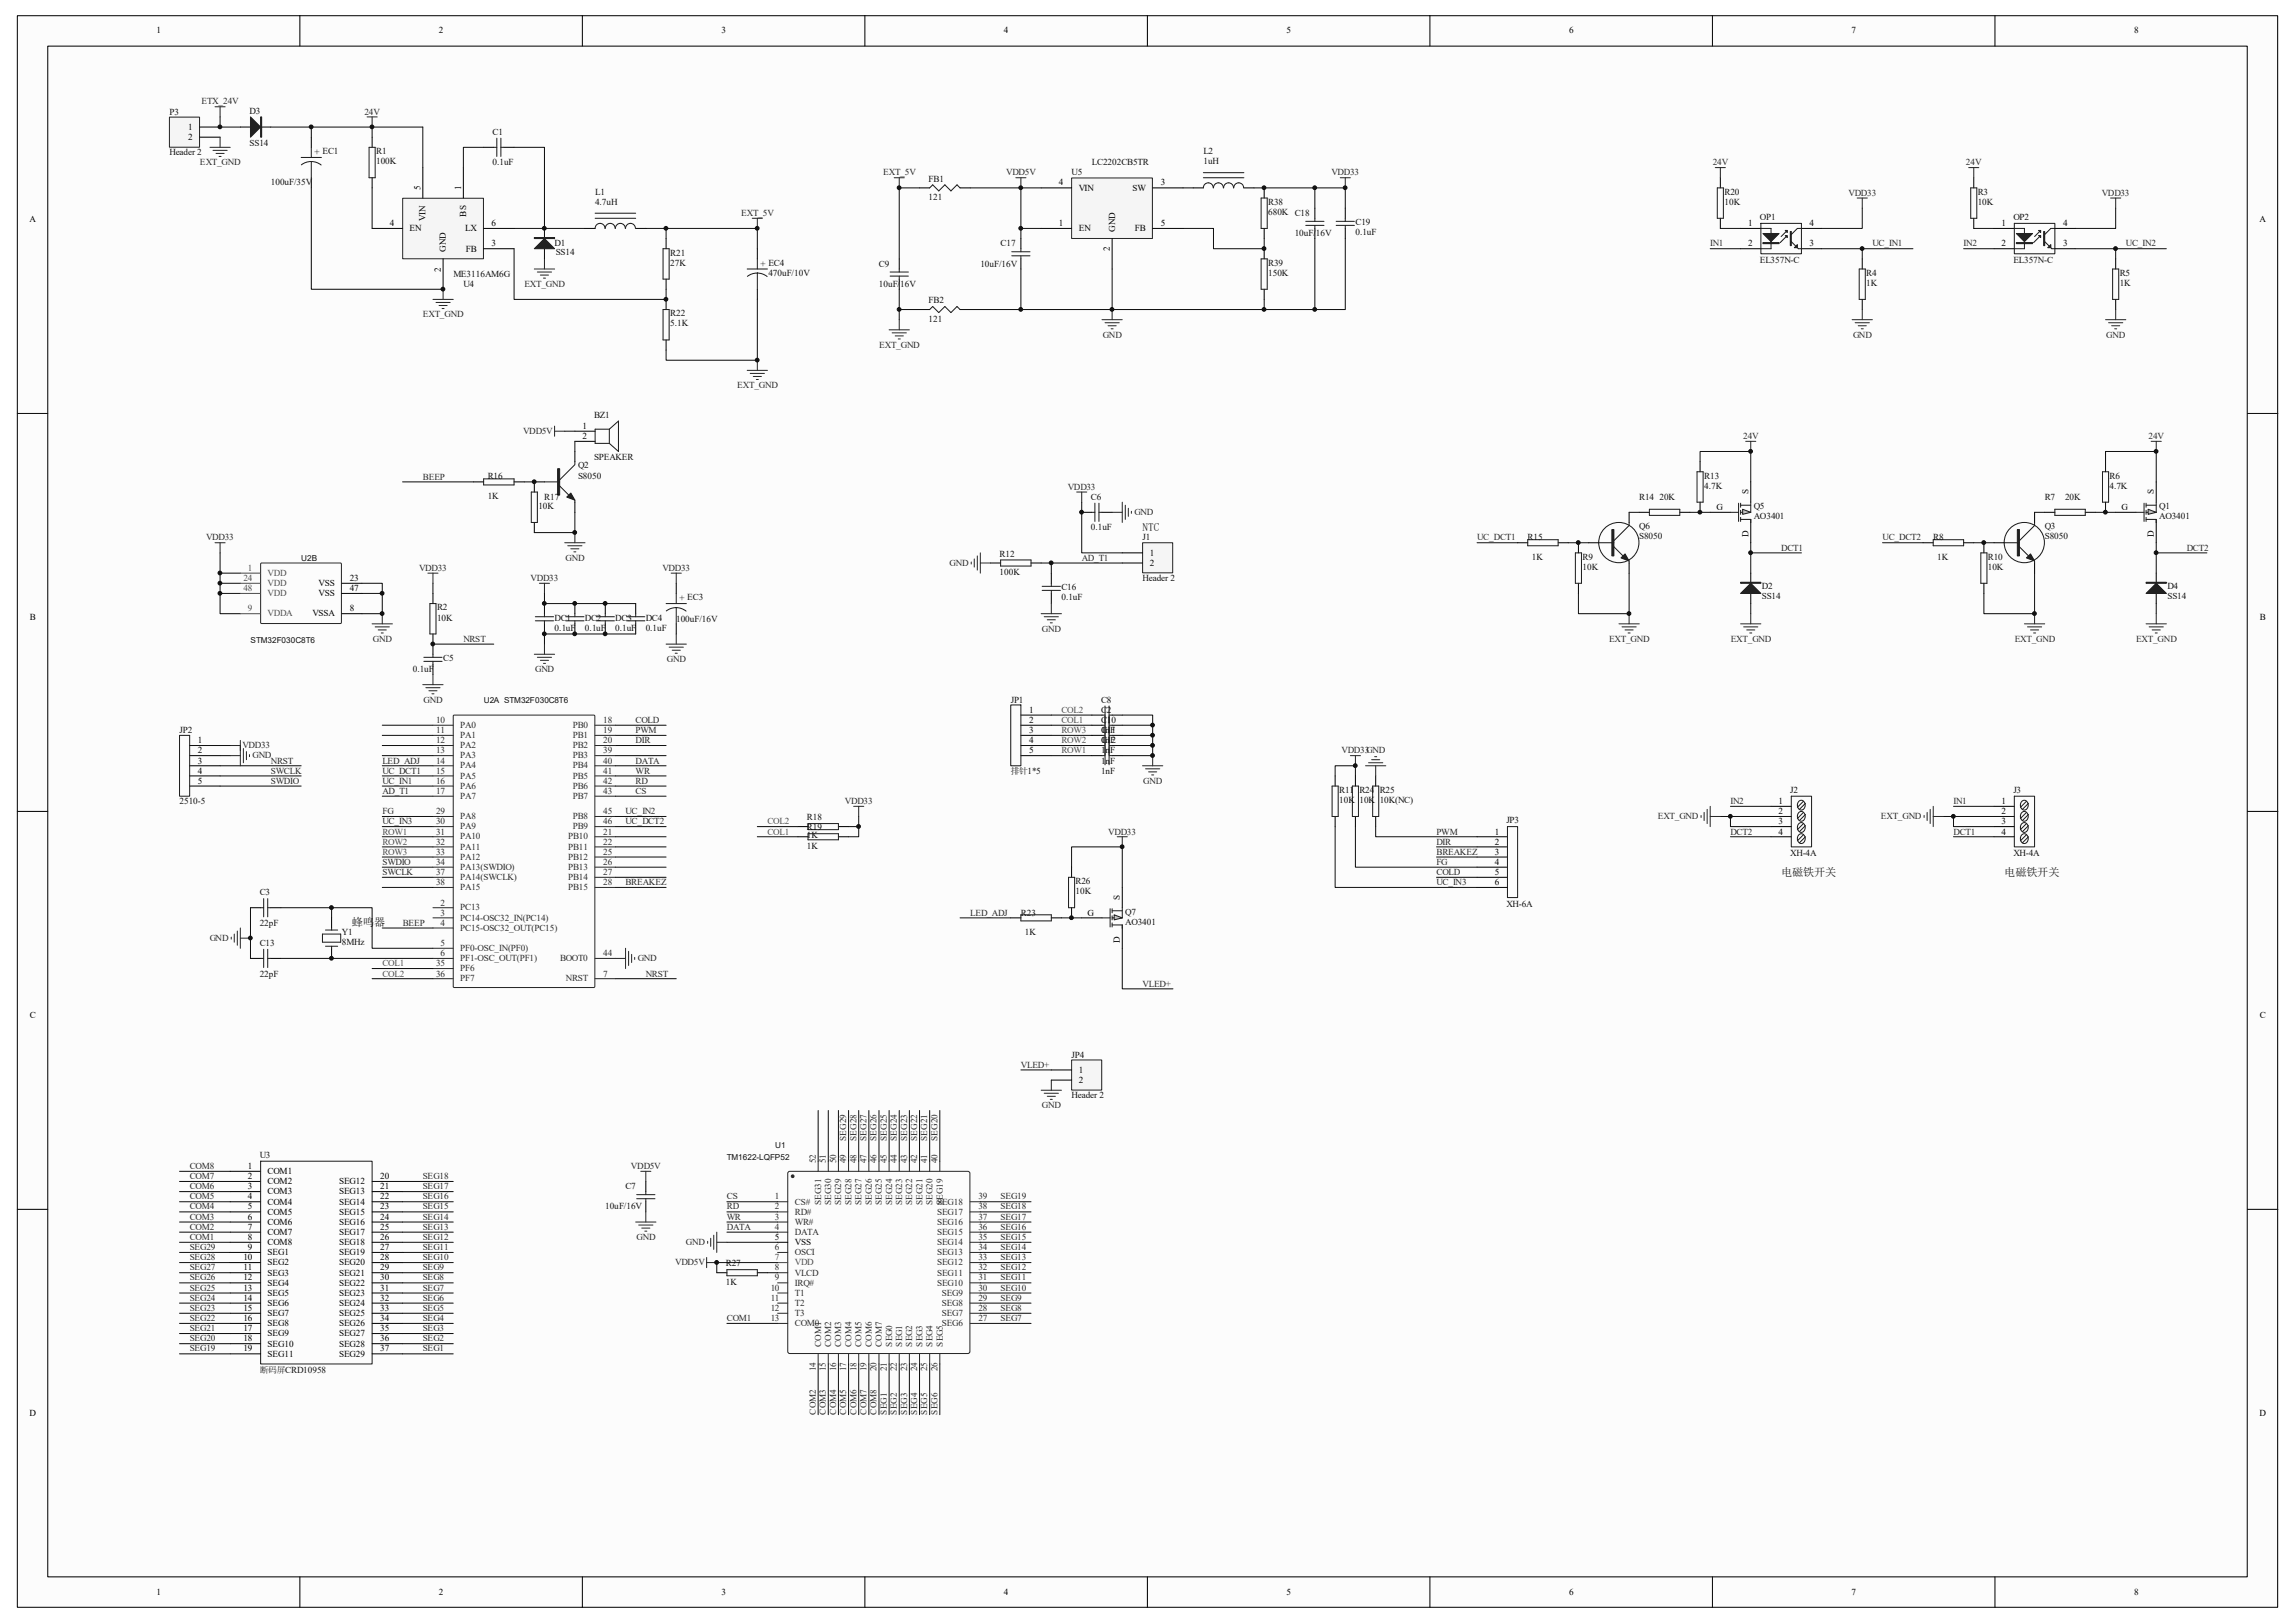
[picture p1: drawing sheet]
<svg xmlns="http://www.w3.org/2000/svg" width="297mm" height="210mm" viewBox="0 0 297 210" stroke-linecap="round" stroke-linejoin="round" font-family="sans-serif">
<defs><g id="words">
<g font-size="1.4" fill="#0e0e0e">
<text x="147.9" y="68.7">NTC</text>
<text x="230.5" y="113.3">电磁铁开关</text>
<text x="259.4" y="113.3">电磁铁开关</text>
<text x="45.6" y="119.9">蜂鸣器</text>
</g>
<g font-size="1.2">
<text x="20.2" y="4.3">1</text>
<text x="56.8" y="4.3">2</text>
<text x="93.4" y="4.3">3</text>
<text x="129.9" y="4.3">4</text>
<text x="166.5" y="4.3">5</text>
<text x="203.1" y="4.3">6</text>
<text x="239.6" y="4.3">7</text>
<text x="276.2" y="4.3">8</text>
<text x="24.3" y="16.8">1</text>
<text x="24.3" y="18.1">2</text>
<text x="3.8" y="28.8">A</text>
<text x="50.5" y="29.3">4</text>
<text x="53" y="29.9">EN</text>
<text x="54.4" y="24.6" transform="rotate(-90 54.4 24.6)">5</text>
<text x="55.1" y="28.6" transform="rotate(-90 55.1 28.6)">VIN</text>
<text x="59.7" y="24.6" transform="rotate(-90 59.7 24.6)">1</text>
<text x="60.2" y="29.9">LX</text>
<text x="60.3" y="28" transform="rotate(-90 60.3 28)">BS</text>
<text x="63.6" y="29.3">6</text>
<text x="137" y="29.3">1</text>
<text x="137" y="24">4</text>
<text x="139.6" y="29.9">EN</text>
<text x="139.6" y="24.7">VIN</text>
<text x="144.3" y="30" transform="rotate(-90 144.3 30)">GND</text>
<text x="146.6" y="24.7">SW</text>
<text x="146.9" y="29.9">FB</text>
<text x="150.2" y="29.3">5</text>
<text x="150.2" y="24">3</text>
<text x="226.2" y="29.3">1</text>
<text x="234.2" y="29.3">4</text>
<text x="259" y="29.3">1</text>
<text x="267" y="29.3">4</text>
<text x="292.4" y="28.8">A</text>
<text x="57.1" y="35.1" transform="rotate(-90 57.1 35.1)">2</text>
<text x="57.7" y="32.6" transform="rotate(-90 57.7 32.6)">GND</text>
<text x="60.3" y="32.6">FB</text>
<text x="63.6" y="31.9">3</text>
<text x="143.6" y="32.5" transform="rotate(-90 143.6 32.5)">2</text>
<text x="226.2" y="31.9">2</text>
<text x="234.2" y="31.9">3</text>
<text x="259" y="31.9">2</text>
<text x="267" y="31.9">3</text>
<text x="75.4" y="55.5">1</text>
<text x="75.4" y="56.8">2</text>
<text x="222.1" y="66">G</text>
<text x="226.3" y="63.9" transform="rotate(-90 226.3 63.9)">S</text>
<text x="274.6" y="66">G</text>
<text x="278.8" y="63.9" transform="rotate(-90 278.8 63.9)">S</text>
<text x="148.8" y="71.9">1</text>
<text x="226.3" y="69.5" transform="rotate(-90 226.3 69.5)">D</text>
<text x="278.8" y="69.5" transform="rotate(-90 278.8 69.5)">D</text>
<text x="41.2" y="75.8">VSS</text>
<text x="41.2" y="77.1">VSS</text>
<text x="45.3" y="75.2">23</text>
<text x="45.3" y="76.5">47</text>
<text x="148.8" y="73.2">2</text>
<text x="3.9" y="80.3">B</text>
<text x="40.4" y="79.8">VSSA</text>
<text x="45.3" y="79.1">8</text>
<text x="292.4" y="80.3">B</text>
<text x="133.2" y="92.2">1</text>
<text x="133.2" y="93.6">2</text>
<text x="133.2" y="94.9">3</text>
<text x="25.6" y="96.2">1</text>
<text x="25.6" y="97.5">2</text>
<text x="25.6" y="98.8">3</text>
<text x="25.6" y="100.1">4</text>
<text x="25.6" y="101.4">5</text>
<text x="133.2" y="96.2">4</text>
<text x="133.2" y="97.5">5</text>
<text x="193.5" y="108">1</text>
<text x="230.2" y="104.1">1</text>
<text x="230.2" y="105.4">2</text>
<text x="230.2" y="106.7">3</text>
<text x="230.2" y="108">4</text>
<text x="259" y="104.1">1</text>
<text x="259" y="105.4">2</text>
<text x="259" y="106.7">3</text>
<text x="259" y="108">4</text>
<text x="193.5" y="109.3">2</text>
<text x="193.5" y="110.6">3</text>
<text x="193.5" y="111.9">4</text>
<text x="193.5" y="113.2">5</text>
<text x="140.8" y="118.5">G</text>
<text x="144.9" y="116.4" transform="rotate(-90 144.9 116.4)">S</text>
<text x="193.5" y="114.6">6</text>
<text x="144.9" y="122" transform="rotate(-90 144.9 122)">D</text>
<text x="3.9" y="131.7">C</text>
<text x="292.4" y="131.7">C</text>
<text x="139.6" y="138.8">1</text>
<text x="139.6" y="140.1">2</text>
<text x="32.1" y="155.2">4</text>
<text x="32.1" y="152.6">2</text>
<text x="32.1" y="153.9">3</text>
<text x="32.1" y="151.3">1</text>
<text x="34.6" y="155.9">COM4</text>
<text x="34.6" y="153.2">COM2</text>
<text x="34.6" y="154.6">COM3</text>
<text x="34.6" y="151.9">COM1</text>
<text x="43.9" y="153.2">SEG12</text>
<text x="43.9" y="154.6">SEG13</text>
<text x="43.9" y="155.9">SEG14</text>
<text x="49.2" y="152.6">20</text>
<text x="49.2" y="153.9">21</text>
<text x="49.2" y="155.2">22</text>
<text x="32.1" y="160.4">8</text>
<text x="32.1" y="156.5">5</text>
<text x="32.1" y="157.8">6</text>
<text x="32.1" y="159.1">7</text>
<text x="32.1" y="161.8">9</text>
<text x="34.6" y="161.1">COM8</text>
<text x="34.6" y="157.2">COM5</text>
<text x="34.6" y="158.5">COM6</text>
<text x="34.6" y="159.8">COM7</text>
<text x="43.9" y="157.2">SEG15</text>
<text x="43.9" y="158.5">SEG16</text>
<text x="43.9" y="159.8">SEG17</text>
<text x="43.9" y="161.1">SEG18</text>
<text x="49.2" y="156.5">23</text>
<text x="49.2" y="157.8">24</text>
<text x="49.2" y="159.1">25</text>
<text x="49.2" y="160.4">26</text>
<text x="49.2" y="161.8">27</text>
<text x="100.3" y="160.4">5</text>
<text x="102.9" y="161.1">VSS</text>
<text x="31.5" y="163.1">10</text>
<text x="31.5" y="164.4">11</text>
<text x="31.5" y="165.7">12</text>
<text x="31.5" y="167">13</text>
<text x="34.6" y="162.4">SEG1</text>
<text x="34.6" y="163.7">SEG2</text>
<text x="34.6" y="165.1">SEG3</text>
<text x="34.6" y="166.4">SEG4</text>
<text x="34.6" y="167.7">SEG5</text>
<text x="43.9" y="162.4">SEG19</text>
<text x="43.9" y="163.7">SEG20</text>
<text x="43.9" y="165.1">SEG21</text>
<text x="43.9" y="166.4">SEG22</text>
<text x="43.9" y="167.7">SEG23</text>
<text x="49.2" y="163.1">28</text>
<text x="49.2" y="164.4">29</text>
<text x="49.2" y="165.7">30</text>
<text x="49.2" y="167">31</text>
<text x="31.5" y="168.3">14</text>
<text x="31.5" y="169.6">15</text>
<text x="31.5" y="170.9">16</text>
<text x="31.5" y="172.3">17</text>
<text x="31.5" y="173.6">18</text>
<text x="34.6" y="169">SEG6</text>
<text x="34.6" y="170.3">SEG7</text>
<text x="34.6" y="171.6">SEG8</text>
<text x="34.6" y="172.9">SEG9</text>
<text x="43.9" y="169">SEG24</text>
<text x="43.9" y="170.3">SEG25</text>
<text x="43.9" y="171.6">SEG26</text>
<text x="43.9" y="172.9">SEG27</text>
<text x="49.2" y="168.3">32</text>
<text x="49.2" y="169.6">33</text>
<text x="49.2" y="170.9">34</text>
<text x="49.2" y="172.3">35</text>
<text x="49.2" y="173.6">36</text>
<text x="31.5" y="174.9">19</text>
<text x="34.6" y="174.2">SEG10</text>
<text x="34.6" y="175.6">SEG11</text>
<text x="43.9" y="174.2">SEG28</text>
<text x="43.9" y="175.6">SEG29</text>
<text x="49.2" y="174.9">37</text>
<text x="3.8" y="183.3">D</text>
<text x="292.4" y="183.3">D</text>
<text x="20.2" y="206.4">1</text>
<text x="56.8" y="206.4">2</text>
<text x="93.4" y="206.4">3</text>
<text x="129.9" y="206.4">4</text>
<text x="166.5" y="206.4">5</text>
<text x="203.1" y="206.4">6</text>
<text x="239.6" y="206.4">7</text>
<text x="276.2" y="206.4">8</text>
</g>
<g font-size="1.2" fill="#0e0e0e">
<text x="21.9" y="14.8">P3</text>
<text x="32.3" y="14.7">D3</text>
<text x="63.8" y="17.4">C1</text>
<text x="21.9" y="20.1">Header 2</text>
<text x="32.3" y="18.9">SS14</text>
<text x="40.7" y="20.1">+ EC1</text>
<text x="48.7" y="19.9">R1</text>
<text x="48.7" y="21.3">100K</text>
<text x="63.8" y="21.4">0.1uF</text>
<text x="120.2" y="23.5">FB1</text>
<text x="138.7" y="22.7">U5</text>
<text x="141.3" y="21.4">LC2202CB5TR</text>
<text x="155.7" y="19.9">L2</text>
<text x="155.7" y="21.3">1uH</text>
<text x="35.1" y="24">100uF/35V</text>
<text x="77" y="25.2">L1</text>
<text x="77" y="26.5">4.7uH</text>
<text x="120.2" y="25.9">121</text>
<text x="164.1" y="26.5">R38</text>
<text x="164.1" y="27.8">680K C18</text>
<text x="175.4" y="29.1">C19</text>
<text x="223.2" y="25.2">R20</text>
<text x="223.2" y="26.5">10K</text>
<text x="227.8" y="28.5">OP1</text>
<text x="255.9" y="25.2">R3</text>
<text x="255.9" y="26.5">10K</text>
<text x="260.6" y="28.5">OP2</text>
<text x="58.7" y="35.8">ME3116AM6G</text>
<text x="71.8" y="31.9">D1</text>
<text x="71.9" y="32.9">SS14</text>
<text x="86.7" y="33.1">R21</text>
<text x="86.7" y="34.4">27K</text>
<text x="98.4" y="34.5">+ EC4</text>
<text x="99.4" y="35.7">470uF/10V</text>
<text x="113.7" y="34.5">C9</text>
<text x="126.9" y="34.5">10uF/16V</text>
<text x="129.5" y="31.9">C17</text>
<text x="164.1" y="34.4">R39</text>
<text x="164.1" y="35.7">150K</text>
<text x="167.6" y="30.6">10uF/16V</text>
<text x="175.4" y="30.4">0.1uF</text>
<text x="227.8" y="34">EL357N-C</text>
<text x="241.5" y="35.7">R4</text>
<text x="260.6" y="34">EL357N-C</text>
<text x="274.3" y="35.7">R5</text>
<text x="60" y="37.1">U4</text>
<text x="86.7" y="40.9">R22</text>
<text x="113.7" y="37.1">10uF/16V</text>
<text x="120.2" y="39.2">FB2</text>
<text x="120.2" y="41.6">121</text>
<text x="241.5" y="37">1K</text>
<text x="274.3" y="37">1K</text>
<text x="86.7" y="42.2">5.1K</text>
<text x="76.9" y="54.1">BZ1</text>
<text x="76.9" y="59.6">SPEAKER</text>
<text x="63.1" y="61.9">R16</text>
<text x="63.1" y="64.6">1K</text>
<text x="69.7" y="65.9">10K</text>
<text x="70.4" y="64.7">R17</text>
<text x="74.8" y="60.6">Q2</text>
<text x="74.8" y="61.9">S8050</text>
<text x="141.2" y="64.7">C6</text>
<text x="212.1" y="64.7">R14 20K</text>
<text x="220.6" y="61.9">R13</text>
<text x="220.6" y="63.2">4.7K</text>
<text x="227" y="65.9">Q5</text>
<text x="264.6" y="64.7">R7</text>
<text x="267.3" y="64.7">20K</text>
<text x="273" y="61.9">R6</text>
<text x="273" y="63.2">4.7K</text>
<text x="279.4" y="65.9">Q1</text>
<text x="141.2" y="68.6">0.1uF</text>
<text x="147.9" y="69.9">J1</text>
<text x="197.7" y="69.9">R15</text>
<text x="212.1" y="68.5">Q6</text>
<text x="212.1" y="69.8">S8050</text>
<text x="227" y="67.2">AO3401</text>
<text x="250.2" y="69.9">R8</text>
<text x="264.6" y="68.5">Q3</text>
<text x="264.6" y="69.8">S8050</text>
<text x="279.4" y="67.2">AO3401</text>
<text x="87.9" y="77.8">+ EC3</text>
<text x="129.4" y="72.1">R12</text>
<text x="129.4" y="74.4">100K</text>
<text x="137.4" y="76.4">C16</text>
<text x="137.4" y="77.7">0.1uF</text>
<text x="147.9" y="75.2">Header 2</text>
<text x="198.2" y="72.4">1K</text>
<text x="204.8" y="72.4">R9</text>
<text x="204.8" y="73.7">10K</text>
<text x="228" y="76.2">D2</text>
<text x="228" y="77.6">SS14</text>
<text x="250.7" y="72.4">1K</text>
<text x="257.3" y="72.4">R10</text>
<text x="257.3" y="73.7">10K</text>
<text x="280.5" y="76.2">D4</text>
<text x="280.5" y="77.6">SS14</text>
<text x="56.6" y="79">R2</text>
<text x="56.6" y="80.3">10K</text>
<text x="71.8" y="80.3">DC1</text>
<text x="71.8" y="81.6">0.1uF</text>
<text x="75.7" y="80.3">DC2</text>
<text x="75.7" y="81.6">0.1uF</text>
<text x="79.6" y="80.3">DC3</text>
<text x="79.6" y="81.6">0.1uF</text>
<text x="83.6" y="80.3">DC4</text>
<text x="83.6" y="81.6">0.1uF</text>
<text x="87.5" y="80.4">100uF/16V</text>
<text x="53.4" y="87">0.1uF</text>
<text x="57.4" y="85.6">C5</text>
<text x="23.2" y="94.9">JP2</text>
<text x="130.8" y="90.9">JP1</text>
<text x="142.5" y="90.9">C8</text>
<text x="142.5" y="94.9">1nF</text>
<text x="142.5" y="92.2">C2</text>
<text x="142.5" y="93.6">C10</text>
<text x="142.5" y="94.9">C11</text>
<text x="142.5" y="96.2">1nF</text>
<text x="142.5" y="97.5">1nF</text>
<text x="142.5" y="98.8">1nF</text>
<text x="142.5" y="96.2">C12</text>
<text x="142.5" y="100.1">1nF</text>
<text x="23.2" y="104.1">2510-5</text>
<text x="104.4" y="106.1">R18</text>
<text x="104.4" y="107.4">R19</text>
<text x="173.3" y="102.6">R11</text>
<text x="173.3" y="103.9">10K</text>
<text x="175.9" y="102.6">R24</text>
<text x="175.9" y="103.9">10K</text>
<text x="178.6" y="102.6">R25</text>
<text x="178.6" y="103.9">10K(NC)</text>
<text x="194.9" y="106.6">JP3</text>
<text x="231.7" y="102.6">J2</text>
<text x="260.6" y="102.6">J3</text>
<text x="104.4" y="108.5">1K</text>
<text x="104.4" y="109.8">1K</text>
<text x="231.7" y="110.7">XH-4A</text>
<text x="260.6" y="110.7">XH-4A</text>
<text x="33.6" y="115.9">C3</text>
<text x="33.6" y="119.8">22pF</text>
<text x="132.1" y="118.5">R23</text>
<text x="139.2" y="114.4">R26</text>
<text x="139.2" y="115.7">10K</text>
<text x="145.6" y="118.4">Q7</text>
<text x="145.6" y="119.7">AO3401</text>
<text x="194.9" y="117.3">XH-6A</text>
<text x="33.6" y="122.4">C13</text>
<text x="44.2" y="121">Y1</text>
<text x="44.2" y="122.3">8MHz</text>
<text x="132.6" y="121">1K</text>
<text x="33.6" y="126.4">22pF</text>
<text x="138.7" y="136.9">JP4</text>
<text x="138.7" y="142.1">Header 2</text>
<text x="33.6" y="149.8">U3</text>
<text x="80.9" y="153.9">C7</text>
<text x="78.3" y="156.5">10uF/16V</text>
<text x="93.9" y="163.9">R27</text>
<text x="93.9" y="166.2">1K</text>
</g>
<g font-size="1.2" fill="#262626">
<text x="26.1" y="13.5">ETX_24V</text>
<text x="47.2" y="14.8">24V</text>
<text x="25.9" y="21.4">EXT_GND</text>
<text x="114.3" y="22.7">EXT_5V</text>
<text x="130.2" y="22.7">VDD5V</text>
<text x="172.3" y="22.7">VDD33</text>
<text x="221.7" y="21.4">24V</text>
<text x="254.4" y="21.4">24V</text>
<text x="95.9" y="27.9">EXT_5V</text>
<text x="239.2" y="25.3">VDD33</text>
<text x="272" y="25.3">VDD33</text>
<text x="221.3" y="31.9">IN1</text>
<text x="242.3" y="31.9">UC_IN1</text>
<text x="254.1" y="31.9">IN2</text>
<text x="275.1" y="31.9">UC_IN2</text>
<text x="54.7" y="41.1">EXT_GND</text>
<text x="67.9" y="37.1">EXT_GND</text>
<text x="113.8" y="45">EXT_GND</text>
<text x="142.7" y="43.7">GND</text>
<text x="239.8" y="43.7">GND</text>
<text x="272.6" y="43.7">GND</text>
<text x="95.4" y="50.2">EXT_GND</text>
<text x="67.7" y="56.2">VDD5V</text>
<text x="225.6" y="56.8">24V</text>
<text x="278" y="56.8">24V</text>
<text x="54.7" y="62.1">BEEP</text>
<text x="138.2" y="63.4">VDD33</text>
<text x="26.7" y="69.9">VDD33</text>
<text x="146.8" y="66.7">GND</text>
<text x="191.2" y="69.9">UC_DCT1</text>
<text x="230.5" y="71.2">DCT1</text>
<text x="243.6" y="69.9">UC_DCT2</text>
<text x="283" y="71.2">DCT2</text>
<text x="54.2" y="73.9">VDD33</text>
<text x="68.7" y="75.2">VDD33</text>
<text x="73.2" y="72.6">GND</text>
<text x="85.7" y="73.9">VDD33</text>
<text x="122.9" y="73.2">GND</text>
<text x="140" y="72.6">AD_T1</text>
<text x="48.3" y="83.1">GND</text>
<text x="60" y="83.1">NRST</text>
<text x="134.8" y="81.7">GND</text>
<text x="208.2" y="83.1">EXT_GND</text>
<text x="224" y="83.1">EXT_GND</text>
<text x="260.7" y="83.1">EXT_GND</text>
<text x="276.4" y="83.1">EXT_GND</text>
<text x="69.3" y="87">GND</text>
<text x="86.3" y="85.7">GND</text>
<text x="54.8" y="90.9">GND</text>
<text x="82.3" y="94.9">PWM</text>
<text x="82.3" y="93.6">COLD</text>
<text x="31.4" y="96.8">VDD33</text>
<text x="32.7" y="98.1">GND</text>
<text x="35.1" y="98.8">NRST</text>
<text x="35.1" y="100.1">SWCLK</text>
<text x="35.1" y="101.4">SWDIO</text>
<text x="49.5" y="100.1">UC_DCT1</text>
<text x="49.5" y="98.8">LED_ADJ</text>
<text x="49.5" y="101.4">UC_IN1</text>
<text x="82.3" y="96.2">DIR</text>
<text x="82.3" y="101.4">RD</text>
<text x="82.3" y="100.1">WR</text>
<text x="82.3" y="98.8">DATA</text>
<text x="148" y="101.4">GND</text>
<text x="173.6" y="97.5">VDD33GND</text>
<text x="49.5" y="105.4">FG</text>
<text x="49.5" y="102.7">AD_T1</text>
<text x="49.5" y="106.7">UC_IN3</text>
<text x="80.9" y="106.7">UC_DCT2</text>
<text x="80.9" y="105.4">UC_IN2</text>
<text x="82.3" y="102.7">CS</text>
<text x="109.3" y="104.1">VDD33</text>
<text x="143.4" y="108">VDD33</text>
<text x="185.9" y="108">PWM</text>
<text x="214.5" y="106">EXT_GND</text>
<text x="223.9" y="108">DCT2</text>
<text x="223.9" y="104.1">IN2</text>
<text x="243.4" y="106">EXT_GND</text>
<text x="252.8" y="108">DCT1</text>
<text x="252.8" y="104.1">IN1</text>
<text x="49.5" y="113.2">SWCLK</text>
<text x="49.5" y="111.9">SWDIO</text>
<text x="185.9" y="109.3">DIR</text>
<text x="185.9" y="111.9">FG</text>
<text x="185.9" y="110.6">BREAKEZ</text>
<text x="185.9" y="113.2">COLD</text>
<text x="52.1" y="119.8">BEEP</text>
<text x="80.9" y="114.6">BREAKEZ</text>
<text x="125.6" y="118.5">LED_ADJ</text>
<text x="185.9" y="114.6">UC_IN3</text>
<text x="27.1" y="121.8">GND</text>
<text x="82.5" y="124.4">GND</text>
<text x="83.6" y="126.4">NRST</text>
<text x="147.9" y="127.7">VLED+</text>
<text x="132.1" y="138.2">VLED+</text>
<text x="134.8" y="143.4">GND</text>
<text x="109.5" y="147.6" transform="rotate(-90 109.5 147.6)">SEG29</text>
<text x="110.8" y="147.6" transform="rotate(-90 110.8 147.6)">SEG28</text>
<text x="112.1" y="147.6" transform="rotate(-90 112.1 147.6)">SEG27</text>
<text x="113.5" y="147.6" transform="rotate(-90 113.5 147.6)">SEG26</text>
<text x="114.8" y="147.6" transform="rotate(-90 114.8 147.6)">SEG25</text>
<text x="116.1" y="147.6" transform="rotate(-90 116.1 147.6)">SEG24</text>
<text x="117.4" y="147.6" transform="rotate(-90 117.4 147.6)">SEG23</text>
<text x="118.7" y="147.6" transform="rotate(-90 118.7 147.6)">SEG22</text>
<text x="120" y="147.6" transform="rotate(-90 120 147.6)">SEG21</text>
<text x="121.3" y="147.6" transform="rotate(-90 121.3 147.6)">SEG20</text>
<text x="24.6" y="155.2">COM5</text>
<text x="24.6" y="153.9">COM6</text>
<text x="24.6" y="152.6">COM7</text>
<text x="24.6" y="151.3">COM8</text>
<text x="54.7" y="155.2">SEG16</text>
<text x="54.7" y="153.9">SEG17</text>
<text x="54.7" y="152.6">SEG18</text>
<text x="81.7" y="151.3">VDD5V</text>
<text x="94.1" y="155.2">CS</text>
<text x="129.5" y="155.2">SEG19</text>
<text x="24.6" y="161.8">SEG29</text>
<text x="24.6" y="159.1">COM2</text>
<text x="24.6" y="157.8">COM3</text>
<text x="24.6" y="156.5">COM4</text>
<text x="24.6" y="160.4">COM1</text>
<text x="54.7" y="161.8">SEG11</text>
<text x="54.7" y="160.4">SEG12</text>
<text x="54.7" y="159.1">SEG13</text>
<text x="54.7" y="157.8">SEG14</text>
<text x="54.7" y="156.5">SEG15</text>
<text x="82.4" y="160.4">GND</text>
<text x="88.8" y="161.1">GND</text>
<text x="94.1" y="156.5">RD</text>
<text x="94.1" y="157.8">WR</text>
<text x="94.1" y="159.1">DATA</text>
<text x="129.5" y="161.8">SEG14</text>
<text x="129.5" y="160.4">SEG15</text>
<text x="129.5" y="159.1">SEG16</text>
<text x="129.5" y="157.8">SEG17</text>
<text x="129.5" y="156.5">SEG18</text>
<text x="24.6" y="167">SEG25</text>
<text x="24.6" y="165.7">SEG26</text>
<text x="24.6" y="164.4">SEG27</text>
<text x="24.6" y="163.1">SEG28</text>
<text x="54.7" y="167">SEG7</text>
<text x="54.7" y="165.7">SEG8</text>
<text x="54.7" y="164.4">SEG9</text>
<text x="54.7" y="163.1">SEG10</text>
<text x="87.4" y="163.7">VDD5V</text>
<text x="129.5" y="167">SEG10</text>
<text x="129.5" y="165.7">SEG11</text>
<text x="129.5" y="164.4">SEG12</text>
<text x="129.5" y="163.1">SEG13</text>
<text x="24.6" y="173.6">SEG20</text>
<text x="24.6" y="172.3">SEG21</text>
<text x="24.6" y="170.9">SEG22</text>
<text x="24.6" y="169.6">SEG23</text>
<text x="24.6" y="168.3">SEG24</text>
<text x="54.7" y="173.6">SEG2</text>
<text x="54.7" y="172.3">SEG3</text>
<text x="54.7" y="170.9">SEG4</text>
<text x="54.7" y="169.6">SEG5</text>
<text x="54.7" y="168.3">SEG6</text>
<text x="94.1" y="170.9">COM1</text>
<text x="129.5" y="170.9">SEG7</text>
<text x="129.5" y="169.6">SEG8</text>
<text x="129.5" y="168.3">SEG9</text>
<text x="24.6" y="174.9">SEG19</text>
<text x="54.7" y="174.9">SEG1</text>
<text x="105.6" y="183.1" transform="rotate(-90 105.6 183.1)">COM2</text>
<text x="106.9" y="183.1" transform="rotate(-90 106.9 183.1)">COM3</text>
<text x="108.2" y="183.1" transform="rotate(-90 108.2 183.1)">COM4</text>
<text x="109.5" y="183.1" transform="rotate(-90 109.5 183.1)">COM5</text>
<text x="110.8" y="183.1" transform="rotate(-90 110.8 183.1)">COM6</text>
<text x="112.1" y="183.1" transform="rotate(-90 112.1 183.1)">COM7</text>
<text x="113.5" y="183.1" transform="rotate(-90 113.5 183.1)">COM8</text>
<text x="114.8" y="183.1" transform="rotate(-90 114.8 183.1)">SEG1</text>
<text x="116.1" y="183.1" transform="rotate(-90 116.1 183.1)">SEG2</text>
<text x="117.4" y="183.1" transform="rotate(-90 117.4 183.1)">SEG3</text>
<text x="118.7" y="183.1" transform="rotate(-90 118.7 183.1)">SEG4</text>
<text x="120" y="183.1" transform="rotate(-90 120 183.1)">SEG5</text>
<text x="121.3" y="183.1" transform="rotate(-90 121.3 183.1)">SEG6</text>
</g>
<g font-size="1.2" fill="#4c4c4c">
<text x="31.5" y="75.2">24</text>
<text x="31.5" y="76.5">48</text>
<text x="32.1" y="73.9">1</text>
<text x="34.6" y="74.5">VDD</text>
<text x="34.6" y="75.8">VDD</text>
<text x="34.6" y="77.1">VDD</text>
<text x="32.1" y="79.1">9</text>
<text x="34.6" y="79.8">VDDA</text>
<text x="137.4" y="93.6">COL1</text>
<text x="137.4" y="92.2">COL2</text>
<text x="137.4" y="94.9">ROW3</text>
<text x="137.4" y="97.5">ROW1</text>
<text x="137.4" y="96.2">ROW2</text>
<text x="49.5" y="108">ROW1</text>
<text x="99.3" y="108">COL1</text>
<text x="99.3" y="106.7">COL2</text>
<text x="49.5" y="109.3">ROW2</text>
<text x="49.5" y="110.6">ROW3</text>
<text x="49.5" y="125.1">COL1</text>
<text x="49.5" y="126.4">COL2</text>
<text x="100.3" y="163.1">7</text>
<text x="102.9" y="163.7">VDD</text>
</g>
<g font-size="1.2" fill="#292929">
<text x="56.4" y="93.6">10</text>
<text x="56.4" y="94.9">11</text>
<text x="59.6" y="94.2">PA0</text>
<text x="59.6" y="95.5">PA1</text>
<text x="74.1" y="94.2">PB0</text>
<text x="74.1" y="95.5">PB1</text>
<text x="78.1" y="93.6">18</text>
<text x="78.1" y="94.9">19</text>
<text x="56.4" y="96.2">12</text>
<text x="56.4" y="97.5">13</text>
<text x="56.4" y="98.8">14</text>
<text x="56.4" y="100.1">15</text>
<text x="56.4" y="101.4">16</text>
<text x="59.6" y="96.8">PA2</text>
<text x="59.6" y="98.1">PA3</text>
<text x="59.6" y="99.4">PA4</text>
<text x="59.6" y="100.8">PA5</text>
<text x="74.1" y="96.8">PB2</text>
<text x="74.1" y="98.1">PB3</text>
<text x="74.1" y="99.4">PB4</text>
<text x="74.1" y="100.8">PB5</text>
<text x="78.1" y="96.2">20</text>
<text x="78.1" y="97.5">39</text>
<text x="78.1" y="98.8">40</text>
<text x="78.1" y="100.1">41</text>
<text x="78.1" y="101.4">42</text>
<text x="56.4" y="102.7">17</text>
<text x="56.4" y="105.4">29</text>
<text x="56.4" y="106.7">30</text>
<text x="56.4" y="108">31</text>
<text x="59.6" y="102.1">PA6</text>
<text x="59.6" y="103.4">PA7</text>
<text x="59.6" y="106">PA8</text>
<text x="59.6" y="107.3">PA9</text>
<text x="74.1" y="102.1">PB6</text>
<text x="74.1" y="103.4">PB7</text>
<text x="74.1" y="106">PB8</text>
<text x="74.1" y="107.3">PB9</text>
<text x="78.1" y="102.7">43</text>
<text x="78.1" y="105.4">45</text>
<text x="78.1" y="106.7">46</text>
<text x="78.1" y="108">21</text>
<text x="56.4" y="109.3">32</text>
<text x="56.4" y="110.6">33</text>
<text x="56.4" y="111.9">34</text>
<text x="56.4" y="113.2">37</text>
<text x="59.6" y="108.6">PA10</text>
<text x="59.6" y="109.9">PA11</text>
<text x="59.6" y="111.3">PA12</text>
<text x="59.6" y="112.6">PA13(SWDIO)</text>
<text x="59.6" y="113.9">PA14(SWCLK)</text>
<text x="73.5" y="108.6">PB10</text>
<text x="73.5" y="109.9">PB11</text>
<text x="73.5" y="111.3">PB12</text>
<text x="73.5" y="112.6">PB13</text>
<text x="73.5" y="113.9">PB14</text>
<text x="78.1" y="109.3">22</text>
<text x="78.1" y="110.6">25</text>
<text x="78.1" y="111.9">26</text>
<text x="78.1" y="113.2">27</text>
<text x="56.4" y="114.6">38</text>
<text x="57" y="117.2">2</text>
<text x="57" y="118.5">3</text>
<text x="57" y="119.8">4</text>
<text x="59.6" y="115.2">PA15</text>
<text x="59.6" y="117.8">PC13</text>
<text x="59.6" y="119.1">PC14-OSC32_IN(PC14)</text>
<text x="73.5" y="115.2">PB15</text>
<text x="78.1" y="114.6">28</text>
<text x="56.4" y="125.1">35</text>
<text x="57" y="122.4">5</text>
<text x="57" y="123.7">6</text>
<text x="59.6" y="120.4">PC15-OSC32_OUT(PC15)</text>
<text x="59.6" y="123.1">PF0-OSC_IN(PF0)</text>
<text x="59.6" y="124.4">PF1-OSC_OUT(PF1)</text>
<text x="59.6" y="125.7">PF6</text>
<text x="72.5" y="124.4">BOOT0</text>
<text x="78.1" y="123.7">44</text>
<text x="56.4" y="126.4">36</text>
<text x="59.6" y="127">PF7</text>
<text x="73.2" y="127">NRST</text>
<text x="78.1" y="126.4">7</text>
<text x="100.3" y="155.2">1</text>
<text x="102.9" y="155.9">CS#</text>
<text x="105.6" y="150.5" transform="rotate(-90 105.6 150.5)">52</text>
<text x="106.3" y="155.9" transform="rotate(-90 106.3 155.9)">SEG31</text>
<text x="106.9" y="150.5" transform="rotate(-90 106.9 150.5)">51</text>
<text x="107.6" y="155.9" transform="rotate(-90 107.6 155.9)">SEG30</text>
<text x="108.2" y="150.5" transform="rotate(-90 108.2 150.5)">50</text>
<text x="108.9" y="155.9" transform="rotate(-90 108.9 155.9)">SEG29</text>
<text x="109.5" y="150.5" transform="rotate(-90 109.5 150.5)">49</text>
<text x="110.2" y="155.9" transform="rotate(-90 110.2 155.9)">SEG28</text>
<text x="110.8" y="150.5" transform="rotate(-90 110.8 150.5)">48</text>
<text x="111.5" y="155.9" transform="rotate(-90 111.5 155.9)">SEG27</text>
<text x="112.1" y="150.5" transform="rotate(-90 112.1 150.5)">47</text>
<text x="112.8" y="155.9" transform="rotate(-90 112.8 155.9)">SEG26</text>
<text x="113.5" y="150.5" transform="rotate(-90 113.5 150.5)">46</text>
<text x="114.1" y="155.9" transform="rotate(-90 114.1 155.9)">SEG25</text>
<text x="114.8" y="150.5" transform="rotate(-90 114.8 150.5)">45</text>
<text x="115.4" y="155.9" transform="rotate(-90 115.4 155.9)">SEG24</text>
<text x="116.1" y="150.5" transform="rotate(-90 116.1 150.5)">44</text>
<text x="116.8" y="155.9" transform="rotate(-90 116.8 155.9)">SEG23</text>
<text x="117.4" y="150.5" transform="rotate(-90 117.4 150.5)">43</text>
<text x="118.1" y="155.9" transform="rotate(-90 118.1 155.9)">SEG22</text>
<text x="118.7" y="150.5" transform="rotate(-90 118.7 150.5)">42</text>
<text x="119.4" y="155.9" transform="rotate(-90 119.4 155.9)">SEG21</text>
<text x="120" y="150.5" transform="rotate(-90 120 150.5)">41</text>
<text x="120.7" y="155.9" transform="rotate(-90 120.7 155.9)">SEG20</text>
<text x="121.3" y="155.9">SEG18</text>
<text x="121.3" y="150.5" transform="rotate(-90 121.3 150.5)">40</text>
<text x="122" y="155.9" transform="rotate(-90 122 155.9)">SEG19</text>
<text x="126.6" y="155.2">39</text>
<text x="100.3" y="156.5">2</text>
<text x="100.3" y="157.8">3</text>
<text x="100.3" y="159.1">4</text>
<text x="100.3" y="161.8">6</text>
<text x="102.9" y="157.2">RD#</text>
<text x="102.9" y="158.5">WR#</text>
<text x="102.9" y="159.8">DATA</text>
<text x="121.3" y="161.1">SEG14</text>
<text x="121.3" y="159.8">SEG15</text>
<text x="121.3" y="158.5">SEG16</text>
<text x="121.3" y="157.2">SEG17</text>
<text x="126.6" y="161.8">34</text>
<text x="126.6" y="160.4">35</text>
<text x="126.6" y="159.1">36</text>
<text x="126.6" y="157.8">37</text>
<text x="126.6" y="156.5">38</text>
<text x="99.7" y="167">10</text>
<text x="100.3" y="164.4">8</text>
<text x="100.3" y="165.7">9</text>
<text x="102.9" y="162.4">OSCI</text>
<text x="102.9" y="165.1">VLCD</text>
<text x="102.9" y="166.4">IRQ#</text>
<text x="102.9" y="167.7">T1</text>
<text x="121.3" y="166.4">SEG10</text>
<text x="121.3" y="165.1">SEG11</text>
<text x="121.3" y="163.7">SEG12</text>
<text x="121.3" y="162.4">SEG13</text>
<text x="121.9" y="167.7">SEG9</text>
<text x="126.6" y="167">30</text>
<text x="126.6" y="165.7">31</text>
<text x="126.6" y="164.4">32</text>
<text x="126.6" y="163.1">33</text>
<text x="99.7" y="168.3">11</text>
<text x="99.7" y="169.6">12</text>
<text x="99.7" y="170.9">13</text>
<text x="102.9" y="169">T2</text>
<text x="102.9" y="170.3">T3</text>
<text x="102.9" y="171.6">COM0</text>
<text x="121.9" y="171.6">SEG6</text>
<text x="121.9" y="170.3">SEG7</text>
<text x="121.9" y="169">SEG8</text>
<text x="126.6" y="170.9">27</text>
<text x="126.6" y="169.6">28</text>
<text x="126.6" y="168.3">29</text>
<text x="105.6" y="177.4" transform="rotate(-90 105.6 177.4)">14</text>
<text x="106.3" y="174.3" transform="rotate(-90 106.3 174.3)">COM1</text>
<text x="106.9" y="177.4" transform="rotate(-90 106.9 177.4)">15</text>
<text x="107.6" y="174.3" transform="rotate(-90 107.6 174.3)">COM2</text>
<text x="108.2" y="177.4" transform="rotate(-90 108.2 177.4)">16</text>
<text x="108.9" y="174.3" transform="rotate(-90 108.9 174.3)">COM3</text>
<text x="109.5" y="177.4" transform="rotate(-90 109.5 177.4)">17</text>
<text x="110.2" y="174.3" transform="rotate(-90 110.2 174.3)">COM4</text>
<text x="110.8" y="177.4" transform="rotate(-90 110.8 177.4)">18</text>
<text x="111.5" y="174.3" transform="rotate(-90 111.5 174.3)">COM5</text>
<text x="112.1" y="177.4" transform="rotate(-90 112.1 177.4)">19</text>
<text x="112.8" y="174.3" transform="rotate(-90 112.8 174.3)">COM6</text>
<text x="113.5" y="177.4" transform="rotate(-90 113.5 177.4)">20</text>
<text x="114.1" y="174.3" transform="rotate(-90 114.1 174.3)">COM7</text>
<text x="114.8" y="177.4" transform="rotate(-90 114.8 177.4)">21</text>
<text x="115.4" y="174.3" transform="rotate(-90 115.4 174.3)">SEG0</text>
<text x="116.1" y="177.4" transform="rotate(-90 116.1 177.4)">22</text>
<text x="116.8" y="174.3" transform="rotate(-90 116.8 174.3)">SEG1</text>
<text x="117.4" y="177.4" transform="rotate(-90 117.4 177.4)">23</text>
<text x="118.1" y="174.3" transform="rotate(-90 118.1 174.3)">SEG2</text>
<text x="118.7" y="177.4" transform="rotate(-90 118.7 177.4)">24</text>
<text x="119.4" y="174.3" transform="rotate(-90 119.4 174.3)">SEG3</text>
<text x="120" y="177.4" transform="rotate(-90 120 177.4)">25</text>
<text x="120.7" y="174.3" transform="rotate(-90 120.7 174.3)">SEG4</text>
<text x="121.3" y="177.4" transform="rotate(-90 121.3 177.4)">26</text>
<text x="122" y="174.3" transform="rotate(-90 122 174.3)">SEG5</text>
</g>
<g font-size="1.1" fill="#0e0e0e">
<text x="39" y="72.6">U2B</text>
<text x="32.4" y="83.1">STM32F030C8T6</text>
<text x="62.6" y="91">U2A STM32F030C8T6</text>
<text x="130.8" y="100.1">排针1*5</text>
<text x="100.3" y="148.5">U1</text>
<text x="94.1" y="150.1">TM1622-LQFP52</text>
<text x="33.6" y="177.6">断码屏CRD10958</text>
</g>
</g></defs>
<path d="M2.3 2.1h292.5v205.9h-292.5z" fill="#fcfcfc"/>
<path d="M2.2 2h292.6v206h-292.6z" fill="none" stroke="#000" stroke-width=".13"/>
<path d="M6.2 6h284.6v198h-284.6z" fill="#fcfcfc"/>
<g fill="none" stroke="#000" stroke-width=".13">
<path d="M6.2 6h284.6v198h-284.6zM31.1 16.4h1.3M33.7 16.4h1.3M38.8 2v3.9M75.4 2v3.9M111.9 2v3.9M148.5 2v3.9M185.1 2v3.9M221.6 2v3.9M258.2 2v3.9M2.2 53.5h4M74.4 58.4v1.3"/>
<path d="M74.4 55.8h2.6M74.4 57.1h2.6M290.9 53.5h3.9M44.2 75.5h2.6M44.2 76.8h2.6M44.2 79.4h2.6M56 76.8v1.3M61.3 62.4h1.3M66.5 62.4h1.3M69.1 67.6v1.3M70.5 78.1v1.3M70.5 62.4h-1.4v1.3"/>
<path d="M74.4 65v1.3M74.4 78.1v1.3M78.3 78.1v1.3M82.3 78.1v1.3M87.5 75.5v1.3M24.5 96.5h4M24.5 97.8h4M24.5 99.1h4M56 82v2.7M56 86v1.3M70.5 80.7v1.3M74.4 80.7v1.3"/>
<path d="M78.3 80.7v1.3M82.3 80.7v1.3M87.5 80.7v1.3M2.2 105h4M24.5 100.4h4M24.5 101.7h4M32.4 117.5h1.3M35 117.5h1.4M42.9 118.8v1.3M290.9 105h3.9M32.4 124h1.3M35 124h1.4"/>
<path d="M42.9 122.7v1.3M2.2 156.5h4M290.9 156.5h3.9M38.8 204v4M75.4 204v4M111.9 204v4M148.5 204v4M185.1 204v4M221.6 204v4M258.2 204v4"/>
</g>
<g fill="none" stroke="#1c1c1c" stroke-width=".13">
<path d="M74.4 59.7v.4l-2 2M78.9 55.5l1.1-1v3.9l-1.1-1M78.9 55.5v1.9M78.9 55.5h-1.9v1.9h1.9M55.6 78.1h.8v3.9h-.8zM62.6 62h3.9v.8h-3.9zM68.8 63.7h.7v3.9h-.7zM69.3 79.8h2.3M70.5 79.4v.4M70.5 62.4h1.9M72.4 62.9l1.2 1.2M73.2 79.8h2.4"/>
<path d="M74.4 64.7v.3M74.4 79.4v.4M77.2 79.8h2.3M78.3 79.4v.4M81.1 79.8h2.3M82.3 79.4v.4M86.2 78.1h2.6M87.5 78.6a2.08 2.08 0 0 1 1.3 .5M87.5 78.6a2.07 2.07 0 0 0-1.3 .5M87.5 76.8v1.3M87.5 78.6v2.1M23.2 95.2h1.3v7.8h-1.3z"/>
<path d="M54.9 85.6h2.3M54.9 85.1h2.3M56 84.7v.4M56 85.6v.4M69.3 80.3h2.3M70.5 80.3v.4M73.2 80.3h2.4M74.4 80.3v.4M77.2 80.3h2.3M78.3 80.3v.4M81.1 80.3h2.3M82.3 80.3v.4"/>
<path d="M33.7 117.5h.4M34.1 116.3v2.3M34.6 117.5h.4M34.6 116.3v2.3M33.7 124h.4M34.1 122.8v2.4M34.6 122.8v2.4M34.6 124h.4M41.7 120.9h2.4v1h-2.4zM42.1 120.3h1.6M42.1 122.4h1.6M42.9 120.1v.2"/>
<path d="M42.9 122.4v.3"/>
</g>
<g fill="none" stroke="#262626" stroke-width=".13">
<path d="M71.8 55.1v1.4M71.8 55.8h1.3M27.8 70.2h1.3M28.5 70.2v1.3M49.5 79.4v1.3M55.4 74.2h1.3M56 74.2v1.3M69.8 75.5h1.3M70.5 75.5v1.3M73.1 70.2h2.6M73.5 70.6h1.8M73.9 71h1"/>
<path d="M74.3 71.4h.2M74.4 68.9v1.3M86.9 74.2h1.3M87.5 74.2v1.3M29.8 96.5h1.3M29.8 97.8h1.3M31.1 95.8v3.3M31.5 96.9v1.8M31.9 97.3v1M32.3 97.6v.3M48.2 80.7h2.6M48.6 81.1h1.8"/>
<path d="M48.9 81.5h1.1M49.3 81.9h.3M54.7 88.6h2.6M55.1 89h1.8M55.5 89.4h1.1M55.9 89.8h.3M56 87.3v1.3M69.1 84.7h2.7M69.5 85.1h1.9M69.9 85.4h1.1M70.3 85.8h.3M70.5 83.3v1.4"/>
<path d="M86.2 83.3h2.6M86.6 83.7h1.8M87 84.1h1M87.4 84.5h.2M87.5 82v1.3M29.9 121.3v.2M30.3 120.9v1M30.7 120.5v1.8M31.1 120.1v2.6M31.1 121.4h1.3M79.6 124h1.4M81 122.7v2.6"/>
<path d="M81.4 123.1v1.8M81.7 123.5v1M82.1 123.9v.3"/>
</g>
<g fill="none" stroke="#0e0e0e" stroke-width=".13">
<path d="M73.1 55.8h1.3M74.4 57.1v1.3M28.5 71.5v7.9h2.6M28.5 76.8h2.6M28.5 75.5h2.6M28.5 74.2h2.6M46.8 75.5h2.7v3.9h-2.7M46.8 76.8h2.7M52.1 62.4h9.2M56 75.5v1.3M67.8 62.4h1.3M70.5 76.8v1.3h11.8"/>
<path d="M74.4 66.3v2.6h-5.3M28.5 97.8h1.3M28.5 96.5h1.3M28.5 99.1h10.5M49.5 97.8h6.5M49.5 96.5h6.5M49.5 99.1h6.5M49.5 93.8h6.5M49.5 95.2h6.5M56 83.3h7.9M79.6 97.8h6.6M79.6 96.5h6.6"/>
<path d="M79.6 93.8h6.6M79.6 95.2h6.6M82.3 82h-11.8v1.3M28.5 100.4h10.5M28.5 101.7h10.5M32.4 117.5v6.5M36.4 117.5h11.8v5.2h7.8M42.9 117.5v1.3M49.5 100.4h6.5M49.5 101.7h6.5M49.5 112.2h6.5M49.5 113.5h6.5"/>
<path d="M49.5 103h6.5M49.5 105.7h6.5M49.5 107h6.5M49.5 109.6h6.5M49.5 108.3h6.5M49.5 110.9h6.5M79.6 107h6.6M79.6 108.3h6.6M36.4 124h19.6M48.2 125.3h7.8M79.6 126.6h7.9"/>
</g>
<g fill="none" stroke="#292929" stroke-width=".13">
<path d="M33.8 72.9h10.3v7.7h-10.3zM56 93.8h2.7M56 95.2h2.7M56 96.5h2.7M56 97.8h2.7M56 99.1h2.7M58.7 92.6h18.2v35.1h-18.2zM77 93.8h2.6M77 95.2h2.6M77 96.5h2.6M77 97.8h2.6M77 99.1h2.6"/>
<path d="M56 100.4h2.7M56 101.7h2.7M56 103h2.7M56 105.7h2.7M56 107h2.7M56 108.3h2.7M56 109.6h2.7M56 110.9h2.7M56 112.2h2.7M56 113.5h2.7M56 114.8h2.7M56 117.5h2.7"/>
<path d="M56 118.8h2.7M77 100.4h2.6M77 101.7h2.6M77 103h2.6M77 105.7h2.6M77 107h2.6M77 108.3h2.6M77 109.6h2.6M77 110.9h2.6M77 112.2h2.6M77 113.5h2.6M77 114.8h2.6"/>
<path d="M56 120.1h2.7M56 124h2.7M56 126.6h2.7M56 122.7h2.7M56 125.3h2.7M77 124h2.6M77 126.6h2.6"/>
</g>
<path d="M31.1 74.2h2.6M31.1 75.5h2.6M31.1 76.8h2.6M31.1 79.4h2.6" fill="none" stroke="#4c4c4c" stroke-width=".13"/>
<g fill="#1c1c1c" stroke="#1c1c1c" stroke-width=".13">
<path d="M73.3 64.3l.6-.5 .5 .9z"/>
<path d="M32.4 15.1l1.3 1.3-1.3 1.4z"/>
<path d="M72.2 60.7h.2v3.4h-.2z" fill-rule="evenodd"/>
<path d="M33.7 15.1h.2v2.7h-.2z" fill-rule="evenodd"/>
</g>
<path d="M52.2 25.7h10.4v7.8h-10.4z" fill="#f5f5f5"/>
<path d="M27.8 13.8h1.3M28.5 13.8v1.3M52.1 25.7h10.5v7.8h-10.5z" fill="none" stroke="#262626" stroke-width=".13"/>
<g fill="none" stroke="#000" stroke-width=".13">
<path d="M40.3 17.8v1.3M48.2 17.8v1.3M62.6 19.1h1.3M65.2 19.1h1.3M40.3 23v1.3M48.2 29.6h3.9M48.2 23v1.3M54.7 21.7v3.9M57.3 33.5v3.9M60 21.7v3.9M62.6 29.6h3.9M62.6 32.2h3.9"/>
<path d="M70.5 29.6v1.3M70.5 32.2v1.3M75.7 29.6h1.3M82.3 29.6h1.3M86.2 30.9v1.3M86.2 36.1v1.3M86.2 38.7v1.4M98 32.2v1.3M98 37.4v1.3M86.2 44v1.3"/>
</g>
<g fill="none" stroke="#1c1c1c" stroke-width=".13">
<path d="M40.3 19.1v1.3M47.8 19.1h.8v3.9h-.8zM63.9 19.1h.4M64.3 17.9v2.3M64.8 19.1h.4M64.8 17.9v2.3M39 20.4h2.6M40.3 20.9a2.08 2.08 0 0 1 1.3 .4M40.3 20.9a2.07 2.07 0 0 0-1.3 .4M40.3 20.9v2.1M77 29.6a.64 .64 0 0 1 .7-.7 .64 .64 0 0 1 .6 .7M77 28.2h5.3"/>
<path d="M77 27.6h5.3M78.3 29.6a.64 .64 0 0 1 .7-.7 .64 .64 0 0 1 .6 .7M79.6 29.6a.64 .64 0 0 1 .7-.7 .64 .64 0 0 1 .6 .7M81 29.6a.64 .64 0 0 1 .6-.7 .64 .64 0 0 1 .6 .7M85.8 32.2h.8v3.9h-.8zM96.7 34.8h2.6M98 35.3a2.08 2.08 0 0 1 1.3 .5M98 35.3a2.07 2.07 0 0 0-1.3 .5M98 33.5v1.3M98 35.3v2.1M85.8 40.1h.8v3.9h-.8z"/>
</g>
<path d="M48.2 16.4v1.4M62.6 19.1h-2.6v2.6M66.5 19.1h4v10.5M40.3 24.3v13.1h17M48.2 24.3v5.3M66.5 32.2v6.5h19.7v-1.3M66.5 29.6h9.2M83.6 29.6h2.6v1.3M86.2 29.6h11.8v2.6M98 38.7v7.9h-11.8v-1.3" fill="none" stroke="#0e0e0e" stroke-width=".13"/>
<g fill="#1c1c1c" stroke="#1c1c1c" stroke-width=".13">
<path d="M70.5 30.9l1.3 1.3h-2.7z"/>
<path d="M69.1 30.7h2.7v.2h-2.7z" fill-rule="evenodd"/>
</g>
<path d="M22 15.2h3.8v3.8h-3.8z" fill="#f5f5f5"/>
<g fill="none" stroke="#262626" stroke-width=".13">
<path d="M21.9 15.2h3.9v3.8h-3.9zM27.2 19.1h2.6M27.6 19.5h1.8M28 19.9h1M28.5 17.8v1.3M28.4 20.2h.2M56 38.7h2.7M56.4 39.1h1.9M56.8 39.5h1.1M57.2 39.9h.3M57.3 37.4v1.3M69.1 34.8h2.7"/>
<path d="M69.5 35.2h1.9M69.9 35.6h1.1M70.3 36h.3M70.5 33.5v1.3M97.4 28.2h1.3M98 28.2v1.4M115.7 23h1.3M116.4 23v1.3M173.4 23h1.4M174.1 23v1.3M96.7 47.9h2.6M97.1 48.3h1.8"/>
<path d="M97.5 48.7h1M97.9 49.1h.2M98 46.6v1.3M115.1 42.7h2.6M115.5 43.1h1.8M115.9 43.5h1M116.2 43.9h.3M116.4 41.4v1.3"/>
</g>
<g fill="none" stroke="#000" stroke-width=".13">
<path d="M25.9 16.4h2.6M25.9 17.8h2.6M116.4 33.5v1.3M116.4 36.1v1.3M119 24.3h1.3M124.2 24.3h1.4M132.1 30.9v1.3M132.1 33.5v1.3M154.4 24.3h1.3M161 24.3h1.3M170.2 26.9v1.3M170.2 29.6v1.3"/>
<path d="M174.1 26.9v1.3M174.1 29.6v1.3M119 40.1h1.3M124.2 40.1h1.4"/>
</g>
<path d="M116.4 37.4v2.7h2.6M116.4 40.1v1.3M79.6 105.7h6.6" fill="none" stroke="#0e0e0e" stroke-width=".13"/>
<g fill="none" stroke="#1c1c1c" stroke-width=".13">
<path d="M115.2 35.7h2.4M115.2 35.2h2.4M116.4 34.8v.4M116.4 35.7v.4M120.3 24.3l.4-.4 .8 .8 .8-.8 .8 .8 .8-.8 .3 .4M130.9 33.1h2.4M130.9 32.6h2.4M132.1 32.2v.4M132.1 33.1v.4M155.7 23h5.3M155.7 22.3h5.3M157 24.3a.64 .64 0 0 0-.6-.6 .64 .64 0 0 0-.7 .6"/>
<path d="M158.3 24.3a.64 .64 0 0 0-.6-.6 .64 .64 0 0 0-.7 .6M159.6 24.3a.64 .64 0 0 0-.6-.6 .64 .64 0 0 0-.6 .6M160.9 24.3a.64 .64 0 0 0-.6-.6 .64 .64 0 0 0-.6 .6M169 29.2h2.3M169 28.6h2.3M170.2 28.2v.4M170.2 29.2v.4M172.9 29.2h2.4M172.9 28.6h2.4M174.1 28.2v.4M174.1 29.2v.4M120.3 40.1l.4-.4 .8 .7 .8-.7 .8 .7 .8-.7 .3 .4"/>
</g>
<path d="M138.7 23.1h10.4v7.8h-10.4z" fill="#f5f5f5"/>
<g fill="none" stroke="#262626" stroke-width=".13">
<path d="M131.5 23h1.3M132.1 23v1.3M138.7 23h10.4v7.9h-10.4zM142.6 41.4h2.6M143 41.8h1.8M143.4 42.2h1.1M143.8 42.5h.3M143.9 40.1v1.3M147.9 99.1h2.6M148.3 99.5h1.8M148.7 99.9h1M149.2 97.8v1.3"/>
<path d="M110.5 104.3h1.3M111.1 104.3v1.4M144.6 108.3h1.3M145.2 108.3v1.3M149 100.3h.3"/>
</g>
<g fill="none" stroke="#000" stroke-width=".13">
<path d="M134.7 29.6h4M134.7 24.3h4M143.9 30.9v3.9M149.2 29.6h3.9M149.2 24.3h3.9M163.6 24.3v1.3M163.6 29.6v1.3M163.6 32.2v1.3M163.6 37.4v1.3M132.1 92.5h4M132.1 93.8h4M132.1 95.2h4"/>
<path d="M132.1 96.5h4M132.1 97.8h4M141.3 92.5h1.3M141.3 93.8h1.3M141.3 95.2h1.3M141.3 96.5h1.3M141.3 97.8h1.3M143.9 92.5h1.3M143.9 93.8h1.3M143.9 95.2h1.3M143.9 96.5h1.3M143.9 97.8h1.3"/>
<path d="M103.3 107h1.3M103.3 108.3h1.3M108.5 107h1.3M108.5 108.3h1.3M130.8 118.8h1.3M136.1 118.8h1.3M138.7 112.2v1.3M138.7 117.5v1.3M140 118.8h2.6M145.2 114.8v2.7M145.2 120.1v2.6M29.8 155.5h3.9"/>
<path d="M29.8 152.9h3.9M29.8 154.2h3.9M29.8 151.6h3.9M29.8 156.8h3.9M29.8 158.1h3.9M29.8 159.4h3.9M48.2 155.5h3.9M48.2 152.9h3.9M48.2 154.2h3.9M48.2 156.8h3.9M48.2 158.1h3.9M48.2 159.4h3.9"/>
<path d="M29.8 160.8h3.9M29.8 162.1h3.9M29.8 163.4h3.9M29.8 164.7h3.9M29.8 166h3.9M29.8 167.3h3.9M29.8 168.6h3.9M29.8 169.9h3.9M29.8 171.2h3.9M29.8 172.6h3.9M29.8 173.9h3.9M29.8 175.2h3.9"/>
<path d="M48.2 160.8h3.9M48.2 162.1h3.9M48.2 163.4h3.9M48.2 164.7h3.9M48.2 166h3.9M48.2 167.3h3.9M48.2 168.6h3.9M48.2 169.9h3.9M48.2 171.2h3.9M48.2 172.6h3.9M48.2 173.9h3.9M48.2 175.2h3.9"/>
</g>
<g fill="none" stroke="#0e0e0e" stroke-width=".13">
<path d="M28.5 15.1v1.3h2.6M40.3 16.4v1.4M119 24.3h-2.6v9.2M125.6 24.3h9.1M132.1 34.8v5.3h11.8M132.1 24.3v6.6M132.1 29.6h2.6M143.9 34.8v5.3h19.7M153.1 29.6h3.9v2.6h6.6v-1.3M153.1 24.3h1.3M162.3 24.3h11.8v2.6M170.2 24.3v2.6"/>
<path d="M170.2 30.9v9.2M174.1 30.9v9.2h-10.5v-1.4M125.6 40.1h6.5M79.6 99.1h6.6M136.1 92.5h5.2M136.1 93.8h5.2M136.1 95.2h5.2M136.1 96.5h5.2M136.1 97.8h5.2M145.2 92.5h4v5.3h-4M145.2 93.8h4M145.2 95.2h4"/>
<path d="M145.2 96.5h4M49.5 114.8h6.5M79.6 114.8h6.6M79.6 109.6h6.6M79.6 110.9h6.6M79.6 112.2h6.6M79.6 113.5h6.6M109.8 107h1.3M111.1 105.7v2.6h-1.3M124.2 118.8h6.6M137.4 118.8h2.6M138.7 112.2v-2.6h6.5v5.2"/>
<path d="M48.2 126.6h7.8M145.2 122.7v5.3h6.6M23.2 159.4h6.6M23.2 152.9h6.6M23.2 154.2h6.6M23.2 155.5h6.6M23.2 156.8h6.6M23.2 158.1h6.6M23.2 151.6h6.6M52.1 159.4h6.6M52.1 152.9h6.6M52.1 154.2h6.6"/>
<path d="M52.1 155.5h6.6M52.1 156.8h6.6M52.1 158.1h6.6M23.2 160.8h6.6M23.2 162.1h6.6M23.2 163.4h6.6M23.2 164.7h6.6M23.2 166h6.6M23.2 167.3h6.6M23.2 168.6h6.6M23.2 169.9h6.6M23.2 171.2h6.6"/>
<path d="M23.2 172.6h6.6M23.2 173.9h6.6M23.2 175.2h6.6M52.1 160.8h6.6M52.1 162.1h6.6M52.1 163.4h6.6M52.1 164.7h6.6M52.1 166h6.6M52.1 167.3h6.6M52.1 168.6h6.6M52.1 169.9h6.6M52.1 171.2h6.6"/>
<path d="M52.1 172.6h6.6M52.1 173.9h6.6M52.1 175.2h6.6"/>
</g>
<g fill="none" stroke="#1c1c1c" stroke-width=".13">
<path d="M163.2 25.6h.8v4h-.8zM163.2 33.5h.8v3.9h-.8zM130.8 91.2h1.3v7.9h-1.3zM142.6 92.5h.4M142.6 93.8h.4M142.6 95.2h.4M142.6 96.5h.4M142.6 97.8h.4M143 91.4v7.6M143.5 92.5h.4M143.5 91.4v7.6M143.5 93.8h.4"/>
<path d="M143.5 95.2h.4M143.5 96.5h.4M143.5 97.8h.4M104.6 106.6h3.9v.8h-3.9zM104.6 107.9h3.9v.8h-3.9zM132.1 118.4h4v.8h-4zM138.3 113.5h.8v4h-.8zM142.6 118.8h1.1M143.7 117.6v2.4M143.9 119.7h1.3v.4M143.9 117.9h1.3M143.9 117.6v.5"/>
<path d="M143.9 118.5v.5M143.9 119.4v.6M145.2 117.5v1.3h-1.3M33.7 150.3h14.5v26.2h-14.5z"/>
</g>
<path d="M144.2 118.4l1 .4-1 .2z" fill="#c0c0c0" stroke="#1c1c1c" stroke-width=".13"/>
<g fill="none" stroke="#1c1c1c" stroke-width=".13">
<path d="M197.7 69.8h3.9v.8h-3.9zM203.9 71.5h.8v4h-.8zM206.9 70.2h2M208.9 70.8l1.1 1.1M210.8 67.6v.4l-1.9 2M210.8 72.6v.3M213.5 65.9h3.9v.8h-3.9zM219.6 61h.8v4h-.8zM224 66.3h1M225 65.1v2.4M225.3 67.2h1.3v.4M225.3 65.4h1.3"/>
<path d="M225.3 65.1v.5M225.3 66v.6M225.3 67v.5M226.6 65v1.3h-1.3"/>
<circle cx="209.5" cy="70.2" r="2.6"/>
</g>
<g fill="#1c1c1c" stroke="#1c1c1c" stroke-width=".13">
<path d="M209.8 72.2l.5-.5 .5 .9z"/>
<path d="M226.6 75.5l1.3 1.3h-2.6z"/>
<path d="M208.6 68.5h.3v3.4h-.3z" fill-rule="evenodd"/>
<path d="M225.3 75.3h2.6v.2h-2.6z" fill-rule="evenodd"/>
</g>
<g fill="none" stroke="#000" stroke-width=".13">
<path d="M220 59.7v1.3M196.4 70.2h1.3M201.6 70.2h1.4M204.3 70.2v1.3M204.3 75.5v1.3M205.6 70.2h1.3M210.8 66.3v1.3M210.8 72.9v1.3M212.1 66.3h1.4M217.4 66.3h1.3M220 65v1.3M221.3 66.3h2.7"/>
<path d="M226.6 62.4v2.6M226.6 67.6v2.6M226.6 74.2v1.3M226.6 76.8v1.3"/>
</g>
<path d="M220 59.7v-1.3h6.6v4M191.2 70.2h5.2M203 70.2h2.6M210.8 74.2v5.2h-6.5v-2.6M210.8 66.3h1.3M218.7 66.3h2.6M226.6 70.2v4M226.6 78.1v1.3M226.6 71.5h6.5" fill="none" stroke="#0e0e0e" stroke-width=".13"/>
<path d="M225.5 65.9l1.1 .4-1.1 .3z" fill="#c0c0c0" stroke="#1c1c1c" stroke-width=".13"/>
<path d="M225.9 57.1h1.3M226.6 57.1v1.3" fill="none" stroke="#262626" stroke-width=".13"/>
<g fill="none" stroke="#1c1c1c" stroke-width=".13">
<path d="M250.2 69.8h3.9v.8h-3.9zM256.4 71.5h.7v4h-.7zM259.4 70.2h1.9M261.3 70.8l1.2 1.1M263.3 67.6v.4l-2 2M263.3 72.6v.3M265.9 65.9h4v.8h-4zM272.1 61h.8v4h-.8zM276.4 66.3h1.1M277.5 65.1v2.4M277.7 67.2h1.4v.4M277.7 65.4h1.4"/>
<path d="M277.7 65.1v.5M277.7 66v.6M277.7 67v.5M279.1 65v1.3h-1.4"/>
<circle cx="262" cy="70.2" r="2.6"/>
</g>
<g fill="#1c1c1c" stroke="#1c1c1c" stroke-width=".13">
<path d="M262.3 72.2l.5-.5 .5 .9z"/>
<path d="M277.7 76.8l1.4-1.3 1.3 1.3z"/>
<path d="M261.1 68.5h.2v3.4h-.2z" fill-rule="evenodd"/>
<path d="M277.7 75.3h2.7v.2h-2.7z" fill-rule="evenodd"/>
</g>
<g fill="none" stroke="#000" stroke-width=".13">
<path d="M272.5 59.7v1.3M248.9 70.2h1.3M254.1 70.2h1.3M256.7 70.2v1.3M256.7 75.5v1.3M258.1 70.2h1.3M263.3 66.3v1.3M263.3 72.9v1.3M264.6 66.3h1.3M269.9 66.3h1.3M272.5 65v1.3M273.8 66.3h2.6"/>
<path d="M279.1 62.4v2.6M279.1 67.6v2.6M279.1 74.2v1.3M279.1 76.8v1.3"/>
</g>
<path d="M272.5 59.7v-1.3h6.6v4M243.6 70.2h5.3M255.4 70.2h2.7M263.3 74.2v5.2h-6.6v-2.6M263.3 66.3h1.3M271.2 66.3h2.6M279.1 70.2v4M279.1 78.1v1.3M279.1 71.5h6.5" fill="none" stroke="#0e0e0e" stroke-width=".13"/>
<path d="M278 65.9l1.1 .4-1.1 .3z" fill="#c0c0c0" stroke="#1c1c1c" stroke-width=".13"/>
<g fill="none" stroke="#262626" stroke-width=".13">
<path d="M240.4 25.6h1.3M241 25.6v1.3M273.1 25.6h1.4M273.8 25.6v1.3M239.7 41.4h2.6M240.1 41.8h1.8M240.5 42.2h1M240.9 42.5h.2M241 40.1v1.3M272.5 41.4h2.6M272.9 41.8h1.8M273.3 42.2h1"/>
<path d="M273.7 42.5h.2M273.8 40.1v1.3M278.4 57.1h1.3M279.1 57.1v1.3M136.1 139.8v1.3M134.7 141.1h2.7M135.1 141.5h1.9M135.5 141.9h1.1M135.9 142.3h.3"/>
</g>
<g fill="none" stroke="#000" stroke-width=".13">
<path d="M222.6 23v1.3M222.6 28.2v1.4M225.3 29.6h2.6M225.3 32.2h2.6M233.1 29.6h2.7M233.1 32.2h2.7M241 33.5v1.3M241 38.7v1.4M255.4 23v1.3M255.4 28.2v1.4M258.1 29.6h2.6M258.1 32.2h2.6"/>
<path d="M265.9 29.6h2.7M265.9 32.2h2.7M273.8 33.5v1.3M273.8 38.7v1.4M229.2 104.3h2.6M229.2 105.7h2.6M229.2 107h2.6M229.2 108.3h2.6M258.1 104.3h2.6M258.1 105.7h2.6M258.1 107h2.6M258.1 108.3h2.6"/>
</g>
<g fill="none" stroke="#1c1c1c" stroke-width=".13">
<path d="M222.2 24.3h.8v3.9h-.8zM227.9 28.9h5.2v3.9h-5.2zM227.9 29.6h1.3v2.6h-1.3M231.2 30.6l-.8 .8M231.3 29.8l-.8 .8M231.8 31.3l.9 .9h.4M233.1 29.6h-.5l-.8 .7M240.6 34.8h.8v3.9h-.8zM255 24.3h.8v3.9h-.8zM260.7 28.9h5.2v3.9h-5.2zM260.7 29.6h1.3v2.6h-1.3M264 30.6l-.8 .8"/>
<path d="M264.1 29.8l-.8 .8M264.6 31.3l.9 .9h.4M265.9 29.6h-.5l-.8 .7M273.4 34.8h.8v3.9h-.8zM231.8 103h2.6v6.6h-2.6zM232.9 103.6a.58 .58 0 0 1 .7 .6 .58 .58 0 0 1-.7 .5 .73 .73 0 0 1 0-1.1zM232.9 105.1a.58 .58 0 0 1 .7 .5 .58 .58 0 0 1-.7 .6 .73 .73 0 0 1 0-1.1zM232.9 106.5a.58 .58 0 0 1 .7 .6 .58 .58 0 0 1-.7 .5 .73 .73 0 0 1 0-1.1zM232.9 108a.58 .58 0 0 1 .7 .5 .58 .58 0 0 1-.7 .6 .73 .73 0 0 1 0-1.1zM233.4 103.7l-.8 .8M233.4 105.1l-.8 .8M233.4 106.6l-.8 .8"/>
<path d="M233.4 108l-.8 .8M233.7 103.9l-.8 .8M233.7 105.4l-.8 .8M233.7 106.8l-.8 .8M233.7 108.3l-.8 .8M260.7 103h2.6v6.6h-2.6zM261.7 103.6a.58 .58 0 0 1 .8 .6 .58 .58 0 0 1-.8 .5 .73 .73 0 0 1 0-1.1zM261.7 105.1a.58 .58 0 0 1 .8 .5 .58 .58 0 0 1-.8 .6 .73 .73 0 0 1 0-1.1zM261.7 106.5a.58 .58 0 0 1 .8 .6 .58 .58 0 0 1-.8 .5 .73 .73 0 0 1 0-1.1zM261.7 108a.58 .58 0 0 1 .8 .5 .58 .58 0 0 1-.8 .6 .73 .73 0 0 1 0-1.1zM262.3 103.7l-.8 .8M262.3 105.1l-.8 .8"/>
<path d="M262.3 106.6l-.8 .8M262.3 108l-.8 .8M262.5 103.9l-.8 .8M262.5 105.4l-.8 .8M262.5 106.8l-.8 .8M262.5 108.3l-.8 .8"/>
</g>
<g fill="none" stroke="#0e0e0e" stroke-width=".13">
<path d="M221.3 32.2h4M222.6 29.6h2.7M235.8 32.2h5.2v1.3M241 26.9v2.7h-5.2M241 32.2h6.6M254.1 32.2h4M255.4 29.6h2.7M268.6 32.2h5.2v1.3M273.8 26.9v2.7h-5.2M273.8 32.2h6.6M222.6 105.7h6.6M224 105.7v1.3h5.2"/>
<path d="M224 104.3h5.2M224 108.3h5.2M251.5 105.7h6.6M252.8 105.7v1.3h5.3M252.8 104.3h5.3M252.8 108.3h5.3M132.1 138.5h4"/>
</g>
<g fill="#1c1c1c" stroke="#1c1c1c" stroke-width=".13">
<path d="M228.2 30.2h2l-1 1.1z"/>
<path d="M231 29.8h.3v.3z"/>
<path d="M231 30.5h.3v.2z"/>
<path d="M232.6 31.7v.4h-.4z"/>
<path d="M260.9 30.2h2.1l-1 1.1z"/>
<path d="M263.8 29.8h.3v.3z"/>
<path d="M263.8 30.5h.3v.2z"/>
<path d="M265.4 31.7v.4h-.4z"/>
<path d="M228.2 31.4h2v.1h-2z" fill-rule="evenodd"/>
<path d="M231.7 30h.1v1.8h-.1z" fill-rule="evenodd"/>
<path d="M260.9 31.4h2.1v.1h-2.1z" fill-rule="evenodd"/>
<path d="M264.5 30h.1v1.8h-.1z" fill-rule="evenodd"/>
</g>
<path d="M138.7 137.2h3.9v3.9h-3.9z" fill="#f5f5f5"/>
<g fill="none" stroke="#262626" stroke-width=".13">
<path d="M134.7 79.4h2.7M135.1 79.8h1.9M136.1 78.1v1.3M139.3 63.7h1.3M140 63.7v1.3M143.9 66.3h1.3M145.2 65v2.6M145.6 65.4v1.8M146 65.8v1M146.4 66.2v.2M135.5 80.2h1.1M135.9 80.6h.3"/>
<path d="M138.7 137.2h3.9v3.9h-3.9z"/>
</g>
<path d="M128.2 72.9h1.3M133.4 72.9h1.3M136.1 74.2v1.3M136.1 76.8v1.3M140 66.3h1.3M142.6 66.3h1.3M136.1 138.5h2.6M136.1 139.8h2.6" fill="none" stroke="#000" stroke-width=".13"/>
<path d="M129.5 72.5h3.9v.7h-3.9zM134.9 75.9h2.3M134.9 76.4h2.3M136.1 75.5v.4M136.1 76.4v.4M141.3 66.3h.4M141.7 65.1v2.4M142.2 66.3h.4M142.2 65.1v2.4" fill="none" stroke="#1c1c1c" stroke-width=".13"/>
<path d="M134.7 72.9h10.5M136.1 72.9v1.3M140 65v6.5h5.2" fill="none" stroke="#0e0e0e" stroke-width=".13"/>
<path d="M147.9 70.3h3.9v3.8h-3.9z" fill="#f5f5f5"/>
<g fill="none" stroke="#262626" stroke-width=".13">
<path d="M47.5 15.1h1.3M48.2 15.1v1.3M222 21.7h1.3M222.6 21.7v1.3M254.8 21.7h1.3M255.4 21.7v1.3M125.7 72.7v.3M126.1 72.3v1.1M126.5 71.9v1.9M126.9 71.5v2.7M126.9 72.9h1.3M147.9 70.2h3.9v3.9h-3.9z"/>
<path d="M210.8 79.4v1.3M226.6 79.4v1.3M263.3 79.4v1.3M279.1 79.4v1.3M174.8 97.8h1.3M175.4 97.8v1.3M176.7 99.1h2.6M177.1 98.7h1.9M177.5 98.3h1.1M177.9 97.9h.3M178 99.1v1.3M209.5 80.7h2.6"/>
<path d="M209.9 81.1h1.9M210.3 81.5h1.1M210.7 81.9h.3M225.3 80.7h2.6M225.7 81.1h1.8M226.1 81.5h1M226.4 81.9h.3M262 80.7h2.6M262.4 81.1h1.8M262.8 81.5h1M263.2 81.9h.2M277.7 80.7h2.7"/>
<path d="M278.1 81.1h1.9M278.5 81.5h1.1M278.9 81.9h.3M220.1 105.5v.3M220.5 105.1v1.1M220.9 104.7v1.9M221.3 104.3v2.7M221.3 105.7h1.3M249 105.5v.3M249.4 105.1v1.1M249.8 104.7v1.9M250.2 105.7h1.3"/>
<path d="M250.2 104.3v2.7M82.3 158.1h2.6M82.7 158.5h1.8M82.9 151.6h1.3M83.1 158.9h1M83.4 159.3h.3M83.6 151.6v1.3M83.6 156.8v1.3M92.4 159.8v1.9M92.8 159.4v2.7M91.5 162.7v1.3M91.5 163.4h1.3"/>
<path d="M91.6 160.6v.3M92 160.2v1.1M92.8 160.8h1.3"/>
</g>
<g fill="none" stroke="#000" stroke-width=".13">
<path d="M145.2 71.5h2.7M145.2 72.9h2.7M172.8 100.4v1.3M172.8 105.7v1.3M175.4 100.4v1.3M175.4 105.7v1.3M178 100.4v1.3M178 105.7v1.3M191.2 108.3h3.9M191.2 109.6h3.9M191.2 110.9h3.9M191.2 112.2h3.9"/>
<path d="M191.2 113.5h3.9M191.2 114.8h3.9M83.6 152.9v1.3M83.6 155.5v1.3M92.8 164.7h1.3M98 164.7h1.3M100.6 160.8h1.3"/>
</g>
<g fill="none" stroke="#292929" stroke-width=".13">
<path d="M100.6 155.5h1.3M100.6 156.8h1.3M100.6 158.1h1.3M100.6 159.4h1.3M102.1 151.6h23.2l.2 .1v23.2l-.1 .2h-23.2l-.2-.1-.1-23.2zM105.9 150.3v1.3M107.2 150.3v1.3M108.5 150.3v1.3M109.8 150.3v1.3M111.1 150.3v1.3M112.4 150.3v1.3M113.8 150.3v1.3"/>
<path d="M115.1 150.3v1.3M116.4 150.3v1.3M117.7 150.3v1.3M119 150.3v1.3M120.3 150.3v1.3M121.6 150.3v1.3M125.6 155.5h1.3M125.6 156.8h1.3M125.6 158.1h1.3M125.6 159.4h1.3M100.6 162.1h1.3M100.6 164.7h1.3"/>
<path d="M100.6 166h1.3M100.6 167.3h1.3M100.6 168.6h1.3M100.6 169.9h1.3M100.6 171.2h1.3M105.9 175.2v1.3M107.2 175.2v1.3M108.5 175.2v1.3M109.8 175.2v1.3M111.1 175.2v1.3M112.4 175.2v1.3M113.8 175.2v1.3"/>
<path d="M115.1 175.2v1.3M116.4 175.2v1.3M117.7 175.2v1.3M119 175.2v1.3M120.3 175.2v1.3M121.6 175.2v1.3M125.6 162.1h1.3M125.6 164.7h1.3M125.6 166h1.3M125.6 167.3h1.3M125.6 168.6h1.3M125.6 169.9h1.3"/>
<path d="M125.6 171.2h1.3M125.6 163.4h1.3M125.6 160.8h1.3"/>
</g>
<circle cx="102.6" cy="152.2" r=".18" fill="#292929" stroke="#292929" stroke-width=".13"/>
<path d="M100.6 163.4h1.3" fill="none" stroke="#4c4c4c" stroke-width=".13"/>
<g fill="none" stroke="#0e0e0e" stroke-width=".13">
<path d="M35 16.4h19.7v5.3M79.6 100.4h6.6M79.6 103h6.6M79.6 101.7h6.6M98 107h5.3M98 108.3h5.3M172.8 107v7.8h18.4M172.8 100.4v-1.3h2.6v1.3M175.4 107v5.2h15.8M178 107v1.3h13.2M185.9 109.6h5.3M185.9 113.5h5.3"/>
<path d="M185.9 110.9h5.3M49.5 120.1h6.5M94.1 155.5h6.5M94.1 156.8h6.5M94.1 158.1h6.5M94.1 159.4h6.5M105.9 143.7v6.6M107.2 143.7v6.6M108.5 143.7v6.6M109.8 143.7v6.6M111.1 143.7v6.6M112.4 143.7v6.6"/>
<path d="M113.8 143.7v6.6M115.1 143.7v6.6M116.4 143.7v6.6M117.7 143.7v6.6M119 143.7v6.6M120.3 143.7v6.6M121.6 143.7v6.6M126.9 155.5h6.5M126.9 156.8h6.5M126.9 158.1h6.5M126.9 159.4h6.5M94.1 160.8h6.5"/>
<path d="M94.1 171.2h6.5M99.3 164.7h1.3M100.6 163.4h-7.8v1.3M105.9 176.5v6.6M107.2 176.5v6.6M108.5 176.5v6.6M109.8 176.5v6.6M111.1 176.5v6.6M112.4 176.5v6.6M113.8 176.5v6.6M115.1 176.5v6.6M116.4 176.5v6.6"/>
<path d="M117.7 176.5v6.6M119 176.5v6.6M120.3 176.5v6.6M121.6 176.5v6.6M126.9 160.8h6.5M126.9 164.7h6.5M126.9 171.2h6.5M126.9 169.9h6.5M126.9 168.6h6.5M126.9 167.3h6.5M126.9 166h6.5M126.9 163.4h6.5"/>
<path d="M126.9 162.1h6.5"/>
</g>
<path d="M172.4 101.7h.8v4h-.8zM175 101.7h.8v4h-.8zM177.6 101.7h.8v4h-.8zM195.1 107h1.3v9.1h-1.3zM82.4 155.1h2.4M82.4 154.6h2.4M83.6 154.2v.4M83.6 155.1v.4M94.1 164.3h3.9v.8h-3.9z" fill="none" stroke="#1c1c1c" stroke-width=".13"/>
<g fill="#0e0e0e" stroke="#0e0e0e" stroke-width=".13">
<circle cx="28.5" cy="76.8" r=".24"/>
<circle cx="28.5" cy="75.5" r=".24"/>
<circle cx="28.5" cy="74.1" r=".24"/>
<circle cx="28.5" cy="16.4" r=".24"/>
<circle cx="32.4" cy="121.4" r=".24"/>
<circle cx="40.3" cy="16.4" r=".24"/>
<circle cx="42.9" cy="124" r=".24"/>
<circle cx="42.9" cy="117.4" r=".24"/>
<circle cx="48.1" cy="16.4" r=".24"/>
<circle cx="49.5" cy="79.4" r=".24"/>
<circle cx="49.5" cy="76.8" r=".24"/>
<circle cx="56" cy="83.3" r=".24"/>
<circle cx="57.3" cy="37.4" r=".24"/>
<circle cx="69.1" cy="62.3" r=".24"/>
<circle cx="70.4" cy="82" r=".24"/>
<circle cx="70.4" cy="78.1" r=".24"/>
<circle cx="70.4" cy="29.5" r=".24"/>
<circle cx="74.4" cy="82" r=".24"/>
<circle cx="74.4" cy="78.1" r=".24"/>
<circle cx="74.4" cy="68.9" r=".24"/>
<circle cx="78.3" cy="82" r=".24"/>
<circle cx="78.3" cy="78.1" r=".24"/>
<circle cx="86.2" cy="38.7" r=".24"/>
<circle cx="86.2" cy="29.5" r=".24"/>
<circle cx="92.7" cy="163.4" r=".24"/>
<circle cx="98" cy="46.6" r=".24"/>
<circle cx="98" cy="29.5" r=".24"/>
<circle cx="111.1" cy="106.9" r=".24"/>
<circle cx="116.4" cy="40" r=".24"/>
<circle cx="116.4" cy="24.3" r=".24"/>
<circle cx="132.1" cy="40" r=".24"/>
<circle cx="132.1" cy="29.5" r=".24"/>
<circle cx="132.1" cy="24.3" r=".24"/>
<circle cx="136" cy="72.8" r=".24"/>
<circle cx="138.7" cy="118.8" r=".24"/>
<circle cx="140" cy="66.3" r=".24"/>
<circle cx="143.9" cy="40" r=".24"/>
<circle cx="145.2" cy="109.6" r=".24"/>
<circle cx="149.2" cy="97.8" r=".24"/>
<circle cx="149.2" cy="96.4" r=".24"/>
<circle cx="149.2" cy="95.1" r=".24"/>
<circle cx="149.2" cy="93.8" r=".24"/>
<circle cx="163.6" cy="40" r=".24"/>
<circle cx="163.6" cy="32.2" r=".24"/>
<circle cx="163.6" cy="24.3" r=".24"/>
<circle cx="170.1" cy="40" r=".24"/>
<circle cx="170.1" cy="24.3" r=".24"/>
<circle cx="174.1" cy="24.3" r=".24"/>
<circle cx="175.4" cy="99.1" r=".24"/>
<circle cx="204.3" cy="70.2" r=".24"/>
<circle cx="210.8" cy="79.4" r=".24"/>
<circle cx="220" cy="66.3" r=".24"/>
<circle cx="223.9" cy="105.6" r=".24"/>
<circle cx="226.6" cy="71.5" r=".24"/>
<circle cx="226.6" cy="58.4" r=".24"/>
<circle cx="241" cy="32.2" r=".24"/>
<circle cx="252.8" cy="105.6" r=".24"/>
<circle cx="256.7" cy="70.2" r=".24"/>
<circle cx="263.3" cy="79.4" r=".24"/>
<circle cx="272.5" cy="66.3" r=".24"/>
<circle cx="273.8" cy="32.2" r=".24"/>
<circle cx="279" cy="71.5" r=".24"/>
<circle cx="279" cy="58.4" r=".24"/>
</g>
<use href="#words"/>
</svg>
